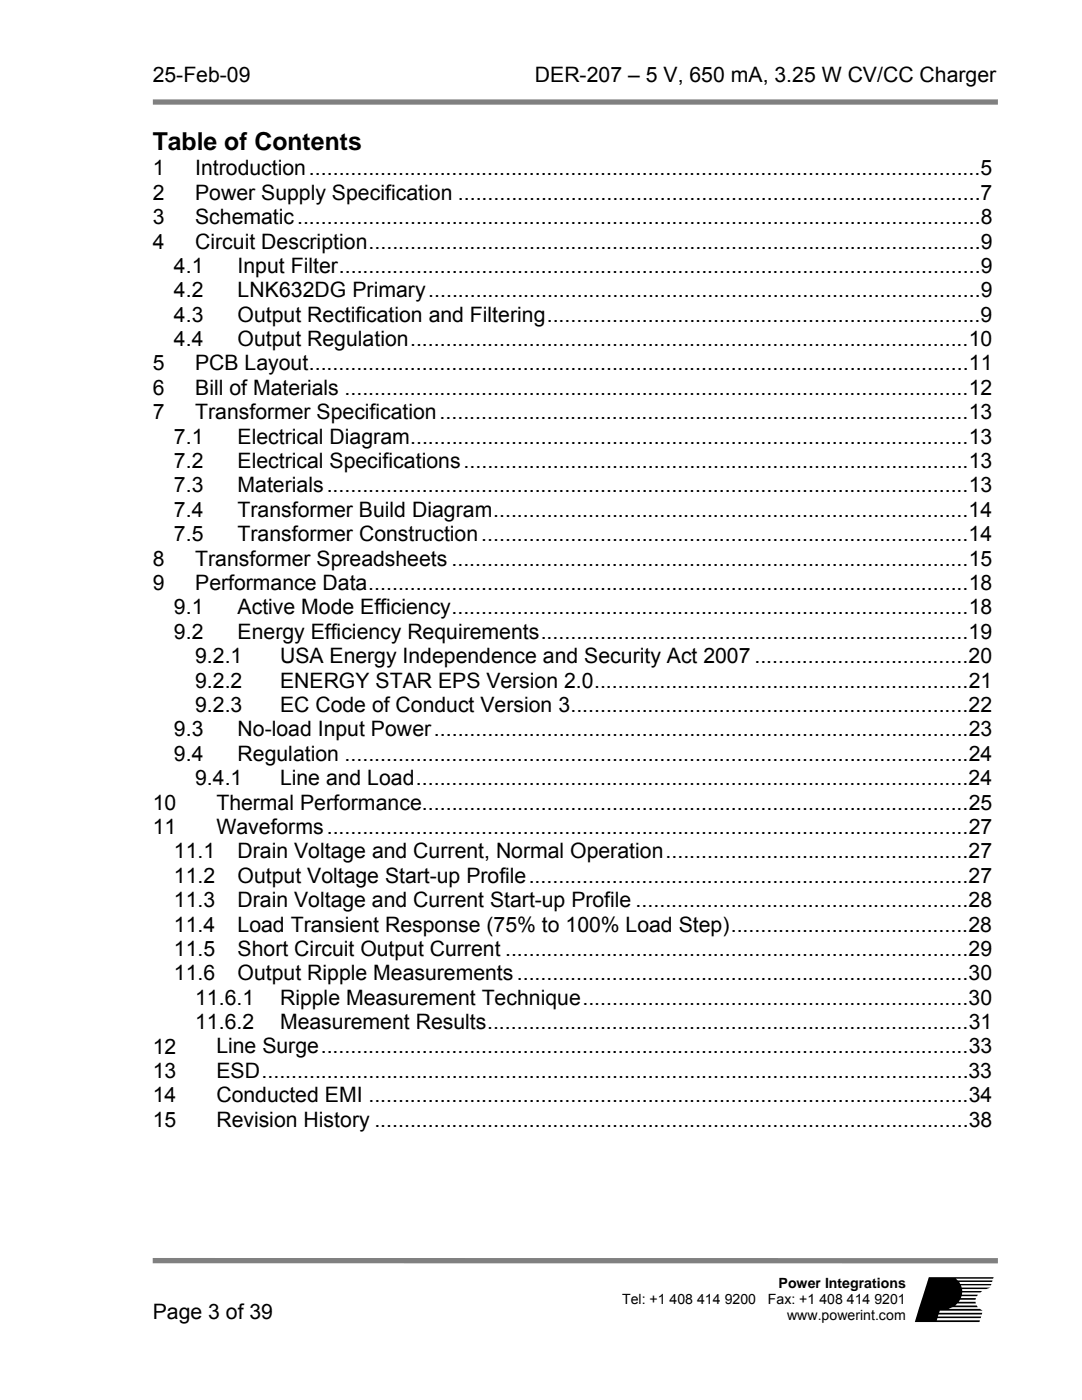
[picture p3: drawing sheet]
<svg xmlns="http://www.w3.org/2000/svg" width="216mm" height="279mm" viewBox="0 0 216 279" stroke-linecap="round" stroke-linejoin="round" font-family="sans-serif">
<defs><g id="words">
<text font-size="4.9" x="30.5" y="30">Table of Contents</text>
<g font-size="4.2">
<text x="30.5" y="16.4">25-Feb-09</text>
<text x="106.7" y="16.4">DER-207 – 5 V, 650 mA, 3.25 W CV/CC Charger</text>
<text x="30.5" y="35">1</text>
<text x="38.9" y="35">Introduction.................................................................................................................5</text>
<text x="30.5" y="39.9">2</text>
<text x="38.9" y="39.9">Power Supply Specification ........................................................................................7</text>
<text x="30.5" y="44.7">3</text>
<text x="38.9" y="44.7">Schematic...................................................................................................................8</text>
<text x="30.5" y="49.6">4</text>
<text x="38.9" y="49.6">Circuit Description.......................................................................................................9</text>
<text x="34.7" y="59.3">4.2</text>
<text x="34.7" y="54.5">4.1</text>
<text x="47.4" y="59.3">LNK632DG Primary.............................................................................................9</text>
<text x="47.4" y="54.5">Input Filter............................................................................................................9</text>
<text x="34.7" y="64.2">4.3</text>
<text x="47.4" y="64.2">Output Rectification and Filtering.........................................................................9</text>
<text x="34.7" y="69.1">4.4</text>
<text x="47.4" y="69.1">Output Regulation..............................................................................................10</text>
<text x="30.5" y="73.9">5</text>
<text x="38.9" y="73.9">PCB Layout...............................................................................................................11</text>
<text x="30.5" y="83.7">7</text>
<text x="30.5" y="78.8">6</text>
<text x="38.9" y="83.7">Transformer Specification.........................................................................................13</text>
<text x="38.9" y="78.8">Bill of Materials .........................................................................................................12</text>
<text x="34.7" y="88.5">7.1</text>
<text x="47.4" y="88.5">Electrical Diagram..............................................................................................13</text>
<text x="34.7" y="93.4">7.2</text>
<text x="47.4" y="93.4">Electrical Specifications.....................................................................................13</text>
<text x="34.7" y="98.3">7.3</text>
<text x="47.4" y="98.3">Materials............................................................................................................13</text>
<text x="34.7" y="103.1">7.4</text>
<text x="47.4" y="103.1">Transformer Build Diagram................................................................................14</text>
<text x="30.5" y="112.9">8</text>
<text x="34.7" y="108">7.5</text>
<text x="38.9" y="112.9">Transformer Spreadsheets .......................................................................................15</text>
<text x="47.4" y="108">Transformer Construction..................................................................................14</text>
<text x="30.5" y="117.8">9</text>
<text x="38.9" y="117.8">Performance Data.....................................................................................................18</text>
<text x="34.7" y="122.6">9.1</text>
<text x="47.4" y="122.6">Active Mode Efficiency.......................................................................................18</text>
<text x="34.7" y="127.5">9.2</text>
<text x="47.4" y="127.5">Energy Efficiency Requirements........................................................................19</text>
<text x="38.9" y="132.4">9.2.1</text>
<text x="38.9" y="137.2">9.2.2</text>
<text x="55.9" y="132.4">USA Energy Independence and Security Act 2007 ....................................20</text>
<text x="55.9" y="137.2">ENERGY STAR EPS Version 2.0...............................................................21</text>
<text x="38.9" y="142.1">9.2.3</text>
<text x="55.9" y="142.1">EC Code of Conduct Version 3...................................................................22</text>
<text x="34.7" y="147">9.3</text>
<text x="47.4" y="147">No-load Input Power..........................................................................................23</text>
<text x="34.7" y="151.8">9.4</text>
<text x="47.4" y="151.8">Regulation .........................................................................................................24</text>
<text x="30.5" y="161.6">10</text>
<text x="38.9" y="156.7">9.4.1</text>
<text x="43.2" y="161.6">Thermal Performance............................................................................................25</text>
<text x="55.9" y="156.7">Line and Load.............................................................................................24</text>
<text x="30.5" y="166.4">11</text>
<text x="43.2" y="166.4">Waveforms............................................................................................................27</text>
<text x="34.7" y="171.3">11.1</text>
<text x="47.4" y="171.3">Drain Voltage and Current, Normal Operation...................................................27</text>
<text x="34.7" y="176.2">11.2</text>
<text x="47.4" y="176.2">Output Voltage Start-up Profile..........................................................................27</text>
<text x="34.7" y="181">11.3</text>
<text x="34.7" y="185.9">11.4</text>
<text x="47.4" y="181">Drain Voltage and Current Start-up Profile ........................................................28</text>
<text x="47.4" y="185.9">Load Transient Response (75% to 100% Load Step)........................................28</text>
<text x="34.7" y="190.8">11.5</text>
<text x="47.4" y="190.8">Short Circuit Output Current ..............................................................................29</text>
<text x="34.7" y="195.6">11.6</text>
<text x="47.4" y="195.6">Output Ripple Measurements............................................................................30</text>
<text x="38.9" y="200.5">11.6.1</text>
<text x="55.9" y="200.5">Ripple Measurement Technique.................................................................30</text>
<text x="38.9" y="205.4">11.6.2</text>
<text x="55.9" y="205.4">Measurement Results.................................................................................31</text>
<text x="30.5" y="210.2">12</text>
<text x="30.5" y="215.1">13</text>
<text x="43.2" y="210.2">Line Surge.............................................................................................................33</text>
<text x="43.2" y="215.1">ESD.......................................................................................................................33</text>
<text x="30.5" y="220">14</text>
<text x="43.2" y="220">Conducted EMI .....................................................................................................34</text>
<text x="30.5" y="224.9">15</text>
<text x="43.2" y="224.9">Revision History ....................................................................................................38</text>
<text x="30.5" y="263.2">Page 3 of 39</text>
</g>
<g font-size="2.8">
<text x="155.4" y="257">Power Integrations</text>
<text x="124.1" y="260.2">Tel: +1 408 414 9200</text>
<text x="153.2" y="260.2">Fax: +1 408 414 9201</text>
<text x="157.1" y="263.5">www.powerint.com</text>
</g>
</g></defs>
<path d="M30.5 20.4h168.6" fill="none" stroke="#808080" stroke-width="1.1" stroke-linecap="butt"/>
<path d="M180 253.6h20.6v11.6h-20.6z" fill="#fff"/>
<path d="M185.3 254.9h13l-.1 .3h-7.5l.4 .3h7l-.1 .3h-6.6l.2 .4h6.2l-.1 .3h-6l.2 .5h5.7l-.8 .3h-4.8v.3h4l-.4 .3h-3.6l-.1 .5h3.2l-.2 .3h-3l-.2 .4h3l-.1 .3h-3l-.3 .4h3.3l.1 .3h-3.7l-.4 .4h4.3l.2 .4h-5l-.8 .3h6.2l.6 .4h-8.6l-.1 .4h8.6l-.1 .3h-8.6l-.2 .4h8.7l-.1 .4h-8.7l-.1 .4h8.6l-.1 .3h-12.9z" fill-rule="evenodd" fill="#000"/>
<path d="M30.5 251.6h168.6" fill="none" stroke="#808080" stroke-width="1.1" stroke-linecap="butt"/>
<use href="#words"/>
</svg>
